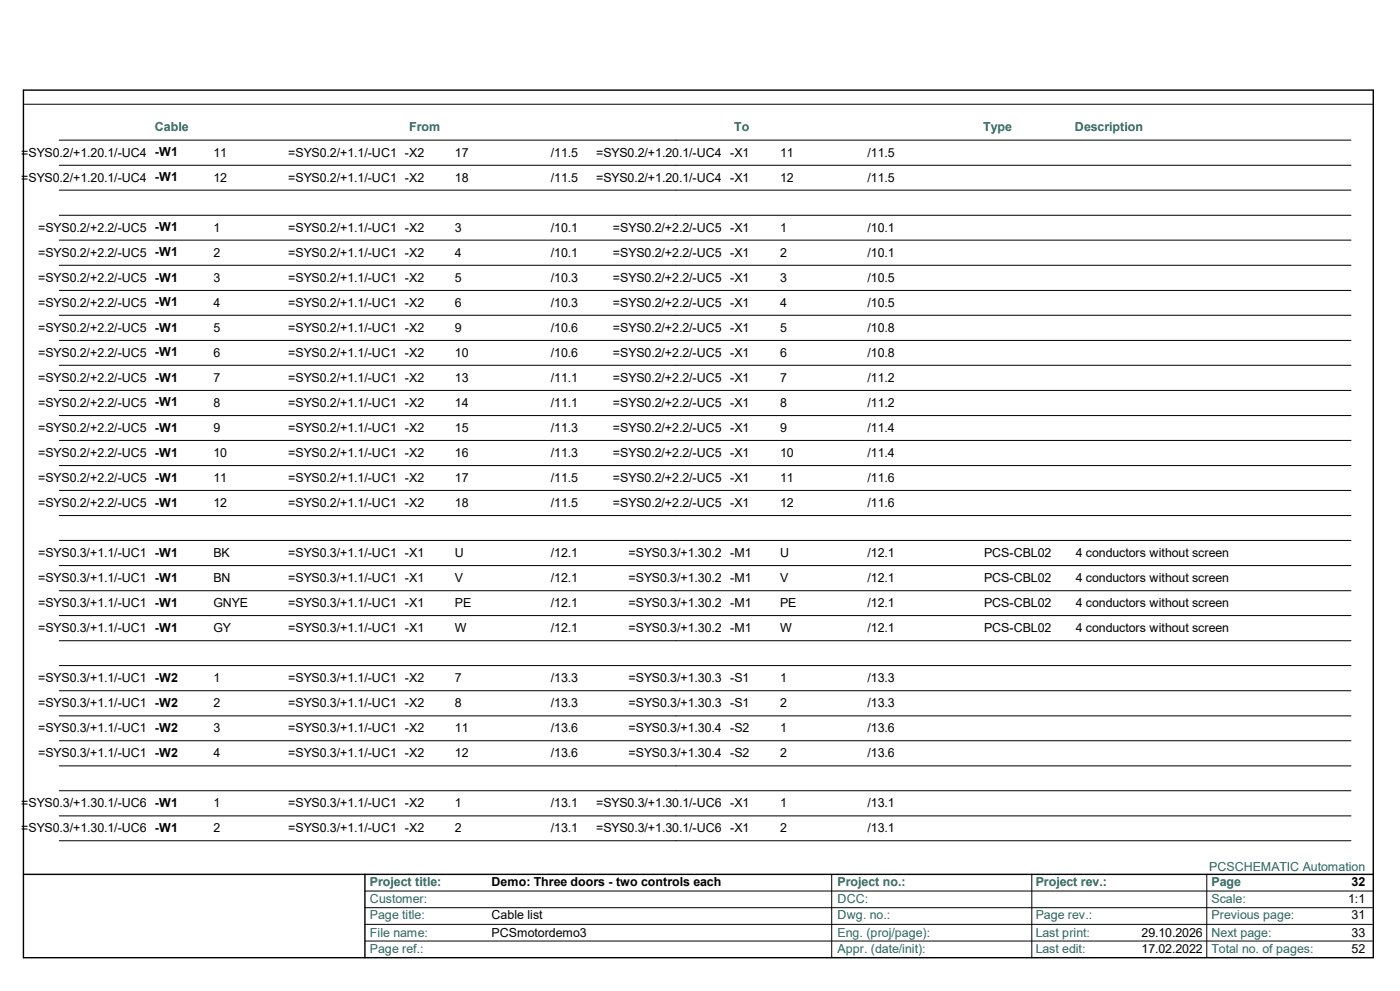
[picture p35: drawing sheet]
<svg xmlns="http://www.w3.org/2000/svg" width="420mm" height="297mm" viewBox="0 0 420 297" stroke-linecap="round" stroke-linejoin="round" font-family="sans-serif">
<defs><g id="words">
<g font-size="3.7" fill="#27675f">
<text x="46.5" y="39.4">Cable</text>
<text x="122.8" y="39.4">From</text>
<text x="220.2" y="39.4">To</text>
<text x="295" y="39.4">Type</text>
<text x="322.5" y="39.4">Description</text>
<text x="362.8" y="260.9">PCSCHEMATIC Automation</text>
<text x="111" y="265.6">Project title:</text>
<text x="251.3" y="265.6">Project no.:</text>
<text x="310.7" y="265.6">Project rev.:</text>
<text x="363.5" y="265.6">Page</text>
<text x="111" y="270.7">Customer:</text>
<text x="111" y="275.5">Page title:</text>
<text x="251.3" y="275.5">Dwg. no.:</text>
<text x="251.3" y="270.7">DCC:</text>
<text x="310.7" y="275.5">Page rev.:</text>
<text x="363.5" y="275.5">Previous page:</text>
<text x="363.5" y="270.7">Scale:</text>
<text x="111" y="280.7">File name:</text>
<text x="251.3" y="280.7">Eng. (proj/page):</text>
<text x="310.7" y="280.7">Last print:</text>
<text x="363.5" y="280.7">Next page:</text>
<text x="111" y="285.5">Page ref.:</text>
<text x="251.3" y="285.5">Appr. (date/init):</text>
<text x="310.7" y="285.5">Last edit:</text>
<text x="363.5" y="285.5">Total no. of pages:</text>
</g>
<g font-size="3.7">
<text x="6.3" y="47">=SYS0.2/+1.20.1/-UC4 -W1</text>
<text x="64" y="47">11</text>
<text x="86.4" y="47">=SYS0.2/+1.1/-UC1 -X2</text>
<text x="136.5" y="47">17</text>
<text x="165.3" y="47">/11.5</text>
<text x="178.8" y="47">=SYS0.2/+1.20.1/-UC4 -X1</text>
<text x="234" y="47">11</text>
<text x="260.3" y="47">/11.5</text>
<text x="6.3" y="54.4">=SYS0.2/+1.20.1/-UC4 -W1</text>
<text x="64" y="54.4">12</text>
<text x="86.4" y="54.4">=SYS0.2/+1.1/-UC1 -X2</text>
<text x="136.5" y="54.4">18</text>
<text x="165.3" y="54.4">/11.5</text>
<text x="178.8" y="54.4">=SYS0.2/+1.20.1/-UC4 -X1</text>
<text x="234" y="54.4">12</text>
<text x="260.3" y="54.4">/11.5</text>
<text x="11.4" y="69.4">=SYS0.2/+2.2/-UC5 -W1</text>
<text x="64" y="69.4">1</text>
<text x="86.4" y="69.4">=SYS0.2/+1.1/-UC1 -X2</text>
<text x="136.5" y="69.4">3</text>
<text x="165.3" y="69.4">/10.1</text>
<text x="183.9" y="69.4">=SYS0.2/+2.2/-UC5 -X1</text>
<text x="234" y="69.4">1</text>
<text x="260.3" y="69.4">/10.1</text>
<text x="11.4" y="77">=SYS0.2/+2.2/-UC5 -W1</text>
<text x="64" y="77">2</text>
<text x="86.4" y="77">=SYS0.2/+1.1/-UC1 -X2</text>
<text x="136.5" y="77">4</text>
<text x="165.3" y="77">/10.1</text>
<text x="183.9" y="77">=SYS0.2/+2.2/-UC5 -X1</text>
<text x="234" y="77">2</text>
<text x="260.3" y="77">/10.1</text>
<text x="11.4" y="84.5">=SYS0.2/+2.2/-UC5 -W1</text>
<text x="64" y="84.5">3</text>
<text x="86.4" y="84.5">=SYS0.2/+1.1/-UC1 -X2</text>
<text x="136.5" y="84.5">5</text>
<text x="165.3" y="84.5">/10.3</text>
<text x="183.9" y="84.5">=SYS0.2/+2.2/-UC5 -X1</text>
<text x="234" y="84.5">3</text>
<text x="260.3" y="84.5">/10.5</text>
<text x="11.4" y="91.9">=SYS0.2/+2.2/-UC5 -W1</text>
<text x="64" y="91.9">4</text>
<text x="86.4" y="91.9">=SYS0.2/+1.1/-UC1 -X2</text>
<text x="136.5" y="91.9">6</text>
<text x="165.3" y="91.9">/10.3</text>
<text x="183.9" y="91.9">=SYS0.2/+2.2/-UC5 -X1</text>
<text x="234" y="91.9">4</text>
<text x="260.3" y="91.9">/10.5</text>
<text x="11.4" y="99.5">=SYS0.2/+2.2/-UC5 -W1</text>
<text x="64" y="99.5">5</text>
<text x="86.4" y="99.5">=SYS0.2/+1.1/-UC1 -X2</text>
<text x="136.5" y="99.5">9</text>
<text x="165.3" y="99.5">/10.6</text>
<text x="183.9" y="99.5">=SYS0.2/+2.2/-UC5 -X1</text>
<text x="234" y="99.5">5</text>
<text x="260.3" y="99.5">/10.8</text>
<text x="11.4" y="106.9">=SYS0.2/+2.2/-UC5 -W1</text>
<text x="64" y="106.9">6</text>
<text x="86.4" y="106.9">=SYS0.2/+1.1/-UC1 -X2</text>
<text x="136.5" y="106.9">10</text>
<text x="165.3" y="106.9">/10.6</text>
<text x="183.9" y="106.9">=SYS0.2/+2.2/-UC5 -X1</text>
<text x="234" y="106.9">6</text>
<text x="260.3" y="106.9">/10.8</text>
<text x="11.4" y="114.5">=SYS0.2/+2.2/-UC5 -W1</text>
<text x="64" y="114.5">7</text>
<text x="86.4" y="114.5">=SYS0.2/+1.1/-UC1 -X2</text>
<text x="136.5" y="114.5">13</text>
<text x="165.3" y="114.5">/11.1</text>
<text x="183.9" y="114.5">=SYS0.2/+2.2/-UC5 -X1</text>
<text x="234" y="114.5">7</text>
<text x="260.3" y="114.5">/11.2</text>
<text x="11.4" y="121.9">=SYS0.2/+2.2/-UC5 -W1</text>
<text x="64" y="121.9">8</text>
<text x="86.4" y="121.9">=SYS0.2/+1.1/-UC1 -X2</text>
<text x="136.5" y="121.9">14</text>
<text x="165.3" y="121.9">/11.1</text>
<text x="183.9" y="121.9">=SYS0.2/+2.2/-UC5 -X1</text>
<text x="234" y="121.9">8</text>
<text x="260.3" y="121.9">/11.2</text>
<text x="11.4" y="129.4">=SYS0.2/+2.2/-UC5 -W1</text>
<text x="64" y="129.4">9</text>
<text x="86.4" y="129.4">=SYS0.2/+1.1/-UC1 -X2</text>
<text x="136.5" y="129.4">15</text>
<text x="165.3" y="129.4">/11.3</text>
<text x="183.9" y="129.4">=SYS0.2/+2.2/-UC5 -X1</text>
<text x="234" y="129.4">9</text>
<text x="260.3" y="129.4">/11.4</text>
<text x="11.4" y="137">=SYS0.2/+2.2/-UC5 -W1</text>
<text x="64" y="137">10</text>
<text x="86.4" y="137">=SYS0.2/+1.1/-UC1 -X2</text>
<text x="136.5" y="137">16</text>
<text x="165.3" y="137">/11.3</text>
<text x="183.9" y="137">=SYS0.2/+2.2/-UC5 -X1</text>
<text x="234" y="137">10</text>
<text x="260.3" y="137">/11.4</text>
<text x="11.4" y="144.4">=SYS0.2/+2.2/-UC5 -W1</text>
<text x="64" y="144.4">11</text>
<text x="86.4" y="144.4">=SYS0.2/+1.1/-UC1 -X2</text>
<text x="136.5" y="144.4">17</text>
<text x="165.3" y="144.4">/11.5</text>
<text x="183.9" y="144.4">=SYS0.2/+2.2/-UC5 -X1</text>
<text x="234" y="144.4">11</text>
<text x="260.3" y="144.4">/11.6</text>
<text x="11.4" y="152">=SYS0.2/+2.2/-UC5 -W1</text>
<text x="64" y="152">12</text>
<text x="86.4" y="152">=SYS0.2/+1.1/-UC1 -X2</text>
<text x="136.5" y="152">18</text>
<text x="165.3" y="152">/11.5</text>
<text x="183.9" y="152">=SYS0.2/+2.2/-UC5 -X1</text>
<text x="234" y="152">12</text>
<text x="260.3" y="152">/11.6</text>
<text x="11.4" y="167">=SYS0.3/+1.1/-UC1 -W1</text>
<text x="64" y="167">BK</text>
<text x="86.4" y="167">=SYS0.3/+1.1/-UC1 -X1</text>
<text x="136.5" y="167">U</text>
<text x="165.3" y="167">/12.1</text>
<text x="188.6" y="167">=SYS0.3/+1.30.2 -M1</text>
<text x="234" y="167">U</text>
<text x="260.3" y="167">/12.1</text>
<text x="295.2" y="167">PCS-CBL02</text>
<text x="322.7" y="167">4 conductors without screen</text>
<text x="11.4" y="174.5">=SYS0.3/+1.1/-UC1 -W1</text>
<text x="64" y="174.5">BN</text>
<text x="86.4" y="174.5">=SYS0.3/+1.1/-UC1 -X1</text>
<text x="136.5" y="174.5">V</text>
<text x="165.3" y="174.5">/12.1</text>
<text x="188.6" y="174.5">=SYS0.3/+1.30.2 -M1</text>
<text x="234" y="174.5">V</text>
<text x="260.3" y="174.5">/12.1</text>
<text x="295.2" y="174.5">PCS-CBL02</text>
<text x="322.7" y="174.5">4 conductors without screen</text>
<text x="11.4" y="181.9">=SYS0.3/+1.1/-UC1 -W1</text>
<text x="64" y="181.9">GNYE</text>
<text x="86.4" y="181.9">=SYS0.3/+1.1/-UC1 -X1</text>
<text x="136.5" y="181.9">PE</text>
<text x="165.3" y="181.9">/12.1</text>
<text x="188.6" y="181.9">=SYS0.3/+1.30.2 -M1</text>
<text x="234" y="181.9">PE</text>
<text x="260.3" y="181.9">/12.1</text>
<text x="295.2" y="181.9">PCS-CBL02</text>
<text x="322.7" y="181.9">4 conductors without screen</text>
<text x="11.4" y="189.5">=SYS0.3/+1.1/-UC1 -W1</text>
<text x="64" y="189.5">GY</text>
<text x="86.4" y="189.5">=SYS0.3/+1.1/-UC1 -X1</text>
<text x="136.5" y="189.5">W</text>
<text x="165.3" y="189.5">/12.1</text>
<text x="188.6" y="189.5">=SYS0.3/+1.30.2 -M1</text>
<text x="234" y="189.5">W</text>
<text x="260.3" y="189.5">/12.1</text>
<text x="295.2" y="189.5">PCS-CBL02</text>
<text x="322.7" y="189.5">4 conductors without screen</text>
<text x="11.4" y="204.5">=SYS0.3/+1.1/-UC1 -W2</text>
<text x="64" y="204.5">1</text>
<text x="86.4" y="204.5">=SYS0.3/+1.1/-UC1 -X2</text>
<text x="136.5" y="204.5">7</text>
<text x="165.3" y="204.5">/13.3</text>
<text x="188.6" y="204.5">=SYS0.3/+1.30.3 -S1</text>
<text x="234" y="204.5">1</text>
<text x="260.3" y="204.5">/13.3</text>
<text x="11.4" y="211.9">=SYS0.3/+1.1/-UC1 -W2</text>
<text x="64" y="211.9">2</text>
<text x="86.4" y="211.9">=SYS0.3/+1.1/-UC1 -X2</text>
<text x="136.5" y="211.9">8</text>
<text x="165.3" y="211.9">/13.3</text>
<text x="188.6" y="211.9">=SYS0.3/+1.30.3 -S1</text>
<text x="234" y="211.9">2</text>
<text x="260.3" y="211.9">/13.3</text>
<text x="11.4" y="219.4">=SYS0.3/+1.1/-UC1 -W2</text>
<text x="64" y="219.4">3</text>
<text x="86.4" y="219.4">=SYS0.3/+1.1/-UC1 -X2</text>
<text x="136.5" y="219.4">11</text>
<text x="165.3" y="219.4">/13.6</text>
<text x="188.6" y="219.4">=SYS0.3/+1.30.4 -S2</text>
<text x="234" y="219.4">1</text>
<text x="260.3" y="219.4">/13.6</text>
<text x="11.4" y="227">=SYS0.3/+1.1/-UC1 -W2</text>
<text x="64" y="227">4</text>
<text x="86.4" y="227">=SYS0.3/+1.1/-UC1 -X2</text>
<text x="136.5" y="227">12</text>
<text x="165.3" y="227">/13.6</text>
<text x="188.6" y="227">=SYS0.3/+1.30.4 -S2</text>
<text x="234" y="227">2</text>
<text x="260.3" y="227">/13.6</text>
<text x="6.3" y="242">=SYS0.3/+1.30.1/-UC6 -W1</text>
<text x="64" y="242">1</text>
<text x="86.4" y="242">=SYS0.3/+1.1/-UC1 -X2</text>
<text x="136.5" y="242">1</text>
<text x="165.3" y="242">/13.1</text>
<text x="178.8" y="242">=SYS0.3/+1.30.1/-UC6 -X1</text>
<text x="234" y="242">1</text>
<text x="260.3" y="242">/13.1</text>
<text x="6.3" y="249.4">=SYS0.3/+1.30.1/-UC6 -W1</text>
<text x="64" y="249.4">2</text>
<text x="86.4" y="249.4">=SYS0.3/+1.1/-UC1 -X2</text>
<text x="136.5" y="249.4">2</text>
<text x="165.3" y="249.4">/13.1</text>
<text x="178.8" y="249.4">=SYS0.3/+1.30.1/-UC6 -X1</text>
<text x="234" y="249.4">2</text>
<text x="260.3" y="249.4">/13.1</text>
<text x="147.5" y="265.6">Demo: Three doors - two controls each</text>
<text x="405.5" y="265.6">32</text>
<text x="147.5" y="275.5">Cable list</text>
<text x="404.5" y="270.7">1:1</text>
<text x="405.5" y="275.5">31</text>
<text x="147.5" y="280.7">PCSmotordemo3</text>
<text x="342.5" y="280.7">29.10.2026</text>
<text x="405.5" y="280.7">33</text>
<text x="342.5" y="285.5">17.02.2022</text>
<text x="405.5" y="285.5">52</text>
</g>
</g></defs>
<path d="M7 27h405v260h-405zM7 262h405M109.5 262v25" fill="none" stroke="#000" stroke-width=".42"/>
<g fill="none" stroke="#000" stroke-width=".3">
<path d="M7.3 31.2h404.7M17.8 42h387.5M17.8 49.5h387.5M17.8 57h387.5M17.8 64.5h387.5M17.8 72h387.5M17.8 79.5h387.5M17.8 87h387.5M17.8 94.5h387.5M17.8 102h387.5M17.8 109.5h387.5M17.8 117h387.5"/>
<path d="M17.8 124.5h387.5M17.8 132h387.5M17.8 139.5h387.5M17.8 147h387.5M17.8 154.5h387.5M17.8 162h387.5M17.8 169.5h387.5M17.8 177h387.5M17.8 184.5h387.5M17.8 192h387.5M17.8 199.5h387.5M17.8 207h387.5"/>
<path d="M17.8 214.5h387.5M17.8 222h387.5M17.8 229.5h387.5M17.8 237h387.5M17.8 244.5h387.5M17.8 252h387.5M109.5 272h302.2M109.5 277h302.2M109.5 267h302.5M249.5 262v25M309.5 262v25M362 262v25"/>
<path d="M109.5 282h302.2"/>
</g>
<use href="#words"/>
</svg>
